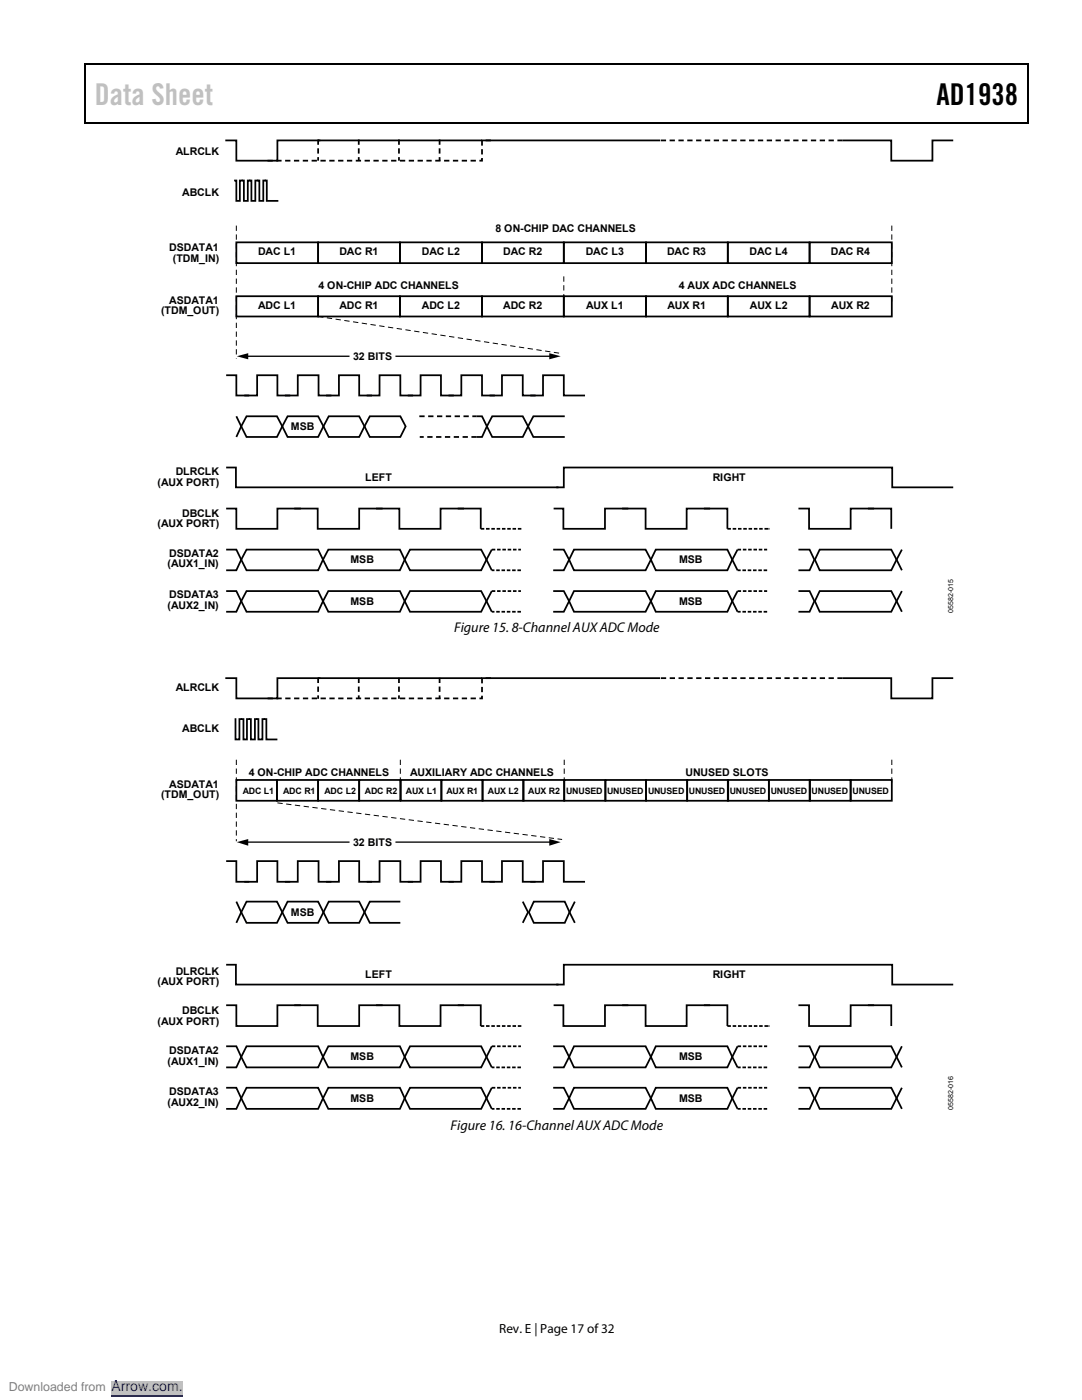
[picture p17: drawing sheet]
<svg xmlns="http://www.w3.org/2000/svg" width="216mm" height="279mm" viewBox="0 0 216 279" stroke-linecap="round" stroke-linejoin="round" font-family="sans-serif">
<defs><g id="words">
<text font-size="6" fill="#c0c0c0" x="18.9" y="21">Data Sheet</text>
<text font-size="6" x="186.9" y="21">AD1938</text>
<g font-size="2.8">
<text x="90.6" y="126.1">Figure 15. 8-Channel AUX ADC Mode</text>
<text x="89.9" y="225.5">Figure 16. 16-Channel AUX ADC Mode</text>
</g>
<text font-size="2.8" fill="#00f" x="22.2" y="277.6">Arrow.com.</text>
<text font-size="2.6" x="99.6" y="266">Rev. E | Page 17 of 32</text>
<text font-size="2.5" fill="#808080" x="1.8" y="277.6">Downloaded from</text>
<g font-size="2.1">
<text x="35.1" y="31">ALRCLK</text>
<text x="36.4" y="39.1">ABCLK</text>
<text x="98.8" y="46.2">8 ON-CHIP DAC CHANNELS</text>
<text x="33.8" y="50.1">DSDATA1</text>
<text x="34.5" y="52.2">(TDM_IN)</text>
<text x="51.5" y="51">DAC L1</text>
<text x="67.7" y="51">DAC R1</text>
<text x="84.2" y="51">DAC L2</text>
<text x="100.4" y="51">DAC R2</text>
<text x="116.9" y="51">DAC L3</text>
<text x="133.1" y="51">DAC R3</text>
<text x="149.6" y="51">DAC L4</text>
<text x="165.8" y="51">DAC R4</text>
<text x="63.5" y="57.7">4 ON-CHIP ADC CHANNELS</text>
<text x="135.4" y="57.7">4 AUX ADC CHANNELS</text>
<text x="32.1" y="62.8">(TDM_OUT)</text>
<text x="33.8" y="60.6">ASDATA1</text>
<text x="51.5" y="61.7">ADC L1</text>
<text x="67.7" y="61.7">ADC R1</text>
<text x="84.2" y="61.7">ADC L2</text>
<text x="100.4" y="61.7">ADC R2</text>
<text x="116.9" y="61.7">AUX L1</text>
<text x="133.2" y="61.7">AUX R1</text>
<text x="149.6" y="61.7">AUX L2</text>
<text x="165.9" y="61.7">AUX R2</text>
<text x="70.5" y="71.9">32 BITS</text>
<text x="58" y="85.9">MSB</text>
<text x="35.1" y="94.8">DLRCLK</text>
<text x="31.4" y="96.9">(AUX PORT)</text>
<text x="72.9" y="96.1">LEFT</text>
<text x="142.2" y="96.1">RIGHT</text>
<text x="31.4" y="105.2">(AUX PORT)</text>
<text x="36.4" y="103.1">DBCLK</text>
<text x="33.4" y="113.2">(AUX1_IN)</text>
<text x="33.8" y="111.1">DSDATA2</text>
<text x="69.9" y="112.4">MSB</text>
<text x="135.5" y="112.4">MSB</text>
<text x="33.8" y="119.4">DSDATA3</text>
<text x="33.4" y="121.5">(AUX2_IN)</text>
<text x="69.9" y="120.7">MSB</text>
<text x="135.5" y="120.7">MSB</text>
<text x="35.1" y="137.9">ALRCLK</text>
<text x="36.4" y="146.1">ABCLK</text>
<text x="49.6" y="154.9">4 ON-CHIP ADC CHANNELS</text>
<text x="81.8" y="154.9">AUXILIARY ADC CHANNELS</text>
<text x="136.8" y="154.9">UNUSED SLOTS</text>
<text x="32.1" y="159.3">(TDM_OUT)</text>
<text x="33.8" y="157.2">ASDATA1</text>
<text x="70.5" y="168.9">32 BITS</text>
<text x="58" y="182.8">MSB</text>
<text x="31.4" y="196.7">(AUX PORT)</text>
<text x="35.1" y="194.6">DLRCLK</text>
<text x="72.9" y="195.3">LEFT</text>
<text x="142.2" y="195.3">RIGHT</text>
<text x="36.4" y="202.4">DBCLK</text>
<text x="31.4" y="204.5">(AUX PORT)</text>
<text x="33.4" y="212.5">(AUX1_IN)</text>
<text x="33.8" y="210.4">DSDATA2</text>
<text x="69.9" y="211.6">MSB</text>
<text x="135.5" y="211.6">MSB</text>
<text x="33.4" y="220.7">(AUX2_IN)</text>
<text x="33.8" y="218.5">DSDATA3</text>
<text x="69.9" y="219.9">MSB</text>
<text x="135.5" y="219.9">MSB</text>
</g>
<g font-size="1.8">
<text x="48.4" y="158.4">ADC L1</text>
<text x="56.5" y="158.4">ADC R1</text>
<text x="64.7" y="158.4">ADC L2</text>
<text x="72.8" y="158.4">ADC R2</text>
<text x="81" y="158.4">AUX L1</text>
<text x="89.1" y="158.4">AUX R1</text>
<text x="97.3" y="158.4">AUX L2</text>
<text x="105.4" y="158.4">AUX R2</text>
<text x="113" y="158.4">UNUSED UNUSED UNUSED UNUSED</text>
<text x="145.6" y="158.4">UNUSED</text>
<text x="153.8" y="158.4">UNUSED</text>
<text x="161.9" y="158.4">UNUSED</text>
<text x="170.1" y="158.4">UNUSED</text>
</g>
<g font-size="1.4">
<text x="190.2" y="122.3" transform="rotate(-90 190.2 122.3)">05582-015</text>
<text x="190.2" y="221.4" transform="rotate(-90 190.2 221.4)">05582-016</text>
</g>
</g></defs>
<path d="M16.9 12.7h.2v1h-.2zM205.1 12.7h.2v1h-.2zM205.1 12.7h.2v.3h-.2zM82.3 24.4h.2v.3h-.2zM205.1 24.4h.2v.3h-.2zM47.2 71.1l2.3-.6v1.2zM109.6 70.5l2.3 .6-2.3 .6zM47.2 168.1l2.3-.7v1.4zM109.6 167.4l2.3 .7-2.3 .7z" fill="#000"/>
<path d="M16.9 12.8h188.2M17 13.7v11M205.2 13.7v11M205.1 24.5h-188.2" fill="none" stroke="#000" stroke-width=".25"/>
<g fill="none" stroke="#000" stroke-width=".35">
<path d="M45 28h2.2v4.1h8.2v-4.1h8.5M46.7 36h.5v4.1h.7v-4.1h.6M48.2 36h.5v4.1h.7v-4.1h.6M49.7 36h.5v4.1h.7v-4.1h.7M51.3 36h.5v4.1h.7v-4.1h.6M52.8 36h.4v4.1h2.3M63.5 28h68.2M168.1 28h9.7v4.1h8.3v-4.1h4.1M47.2 48.4h16.3v4.1h-16.3zM47.2 59.1h16.3v4.1h-16.3zM63.5 48.4h16.3v4.1h-16.3zM63.5 59.1h16.3v4.1h-16.3z"/>
<path d="M79.8 48.4h16.4v4.1h-16.4zM79.8 59.1h16.4v4.1h-16.4zM96.2 48.4h16.3v4.1h-16.3zM96.2 59.1h16.3v4.1h-16.3zM112.5 48.4h16.4v4.1h-16.4zM112.5 59.1h16.4v4.1h-16.4zM128.9 48.4h16.3v4.1h-16.3zM128.9 59.1h16.3v4.1h-16.3zM145.2 48.4h16.3v4.1h-16.3zM145.2 59.1h16.3v4.1h-16.3zM161.5 48.4h16.4v4.1h-16.4zM161.5 59.1h16.4v4.1h-16.4z"/>
<path d="M45.1 74.9h2.1v4h2.5M48.7 78.9h2.6v-4h4.1v4h2.5M56.9 78.9h2.5v-4h4.2v4h2.5M65.1 78.9h2.5v-4h4.1v4h2.5M73.2 78.9h2.5v-4h4.2v4h2.5M81.4 78.9h2.5v-4h4.1v4h2.6M89.5 78.9h2.6v-4h4.1v4h2.5M97.7 78.9h2.5v-4h4.1v4h2.6M105.8 78.9h2.6v-4h4.1v4h4.2M45.1 93.3h2v4h64.3M47.2 83.1l.9 2-.9 2.1M49.2 83.1h6.1l1 2-1 2.1h-6.1l-1.1-2.1z"/>
<path d="M57.4 83.1h6.1l1 2-1 2.1h-6.1l-1.1-2.1zM65.6 83.1h6.1l1 2-1 2.1h-6.1l-1.1-2.1zM73.8 83.1h6.1l1 2-1 2.1h-6.1l-1.1-2.1zM95.1 83.1h1.1l1 2-1 2.1h-1.1M98.2 83.1h6.1l1.1 2-1.1 2.1h-6.1l-1-2.1zM111 97.3h1.5v-4h65.5v4h12.2M112.7 83.1h-6.3l-1 2 1 2.1h6.3M45.1 109.7h2.1l.9 2-.9 2.1h-2.1M45.1 118h2.1l.9 2-.9 2.1h-2.1M45.1 101.5h2.1v4h8.2v-4h4.6M49.2 109.7h14.3l1 2-1 2.1h-14.3l-1.1-2.1zM49.2 118h14.3l1 2-1 2.1h-14.3l-1.1-2.1z"/>
<path d="M58.7 101.5h4.7v4h8.3v-4h4.6M65.5 109.7h14.3l1 2-1 2.1h-14.3l-1-2.1zM65.5 118h14.3l1 2-1 2.1h-14.3l-1-2.1zM75 101.5h4.7v4h8.2v-4h4.7M81.8 109.7h14.2l1.1 2-1.1 2.1h-14.2l-1-2.1zM81.8 118h14.2l1.1 2-1.1 2.1h-14.2l-1-2.1zM91.3 101.5h4.6v4M98.1 109.7l-1 2 1 2.1M98.1 118l-1 2 1 2.1M110.4 109.7h2.1l1.1 2-1.1 2.1h-2.1M110.4 118h2.1l1.1 2-1.1 2.1h-2.1M110.5 101.5h1.9v4h8.3v-4h4.7"/>
<path d="M114.5 109.7h14.3l1.1 2-1.1 2.1h-14.3l-.9-2.1zM114.5 118h14.3l1.1 2-1.1 2.1h-14.3l-.9-2.1zM124.1 101.5h4.7v4h8.2v-4h4.7M130.9 109.7h14.2l1 2-1 2.1h-14.2l-1-2.1zM130.9 118h14.2l1 2-1 2.1h-14.2l-1-2.1zM140.5 101.5h4.6v4M147.2 109.7l-1.1 2 1.1 2.1M147.2 118l-1.1 2 1.1 2.1M159.3 109.7h2.2l1 2-1 2.1h-2.2M159.3 118h2.2l1 2-1 2.1h-2.2M159.3 101.5h2.1v4h8.3v-4h4.7M163.6 109.7h14.2l1.1 2-1.1 2.1h-14.2l-1-2.1z"/>
<path d="M163.6 118h14.2l1.1 2-1.1 2.1h-14.2l-1-2.1zM173.2 101.5h4.6v4M180 109.7l-1.1 2 1.1 2.1M180 118l-1.1 2 1.1 2.1M45 135.3h2.2v4.1h8.2v-4.1h8.5M63.5 135.3h68.2M168.1 135.3h9.7v4.1h8.3v-4.1h4.1M47 143.3v4.3h.8v-4.1h.5M47.2 155.7h8.1v4.1h-8.1zM48 143.5h.6v4.1h.7v-4.1h.6M49.6 143.5h.5v4.1h.8v-4.1h.5M51.1 143.5h.5v4.1h.8v-4.1h.5"/>
<path d="M52.6 143.5h.5v4.1h2.3M55.3 155.7h8.2v4.1h-8.2zM63.5 155.7h8.2v4.1h-8.2zM71.7 155.7h8.2v4.1h-8.2zM80 155.7h8.1v4.1h-8.1zM88.1 155.7h8.2v4.1h-8.2zM96.3 155.7h8.2v4.1h-8.2zM104.4 155.7h8.2v4.1h-8.2zM112.6 155.7h8.2v4.1h-8.2zM120.8 155.7h8.1v4.1h-8.1zM128.9 155.7h8.2v4.1h-8.2zM137.1 155.7h8.2v4.1h-8.2z"/>
<path d="M145.2 155.7h8.2v4.1h-8.2zM153.4 155.7h8.2v4.1h-8.2zM161.5 155.7h8.2v4.1h-8.2zM169.7 155.7h8.2v4.1h-8.2zM45.1 171.9h2.1v4.1h2.5M47.2 179.9l.9 2.2-.9 2.1M48.7 176h2.6v-4.1h4.1v4.1h2.5M49.2 179.9h6.1l1 2.2-1 2.1h-6.1l-1.1-2.1zM56.9 176h2.5v-4.1h4.2v4.1h2.5M57.4 179.9h6.1l1 2.2-1 2.1h-6.1l-1.1-2.1zM65.1 176h2.5v-4.1h4.1v4.1h2.5M65.6 179.9h6.1l1 2.2-1 2.1h-6.1l-1.1-2.1z"/>
<path d="M73.2 176h2.5v-4.1h4.2v4.1h2.5M79.9 179.9h-6.1l-1.1 2.2 1.1 2.1h6.1M81.4 176h2.5v-4.1h4.1v4.1h2.6M89.5 176h2.6v-4.1h4.1v4.1h2.5M97.7 176h2.5v-4.1h4.1v4.1h2.6M104.3 179.9l1.1 2.2-1.1 2.1M105.8 176h2.6v-4.1h4.1v4.1h4.2M106.5 179.9h6.2l.9 2.2-.9 2.1h-6.2l-1-2.1zM114.7 179.9l-1.1 2.2 1.1 2.1M45.1 192.5h2v4h64.3M111 196.5h1.5v-4h65.5v4h12.2M45.1 208.8h2.1l.9 2.1-.9 2.1h-2.1"/>
<path d="M45.1 217.1h2.1l.9 2.1-.9 2.1h-2.1M45.1 200.6h2.1v4.2h8.2v-4.2h4.6M49.2 208.8h14.3l1 2.1-1 2.1h-14.3l-1.1-2.1zM49.2 217.1h14.3l1 2.1-1 2.1h-14.3l-1.1-2.1zM58.7 200.6h4.7v4.2h8.3v-4.2h4.6M65.5 208.8h14.3l1 2.1-1 2.1h-14.3l-1-2.1zM65.5 217.1h14.3l1 2.1-1 2.1h-14.3l-1-2.1zM75 200.6h4.7v4.2h8.2v-4.2h4.7M81.8 208.8h14.2l1.1 2.1-1.1 2.1h-14.2l-1-2.1zM81.8 217.1h14.2l1.1 2.1-1.1 2.1h-14.2l-1-2.1zM91.3 200.6h4.6v4.2M98.1 208.8l-1 2.1 1 2.1"/>
<path d="M98.1 217.1l-1 2.1 1 2.1M110.4 208.8h2.1l1.1 2.1-1.1 2.1h-2.1M110.4 217.1h2.1l1.1 2.1-1.1 2.1h-2.1M110.5 200.6h1.9v4.2h8.3v-4.2h4.7M114.5 208.8h14.3l1.1 2.1-1.1 2.1h-14.3l-.9-2.1zM114.5 217.1h14.3l1.1 2.1-1.1 2.1h-14.3l-.9-2.1zM124.1 200.6h4.7v4.2h8.2v-4.2h4.7M130.9 208.8h14.2l1 2.1-1 2.1h-14.2l-1-2.1zM130.9 217.1h14.2l1 2.1-1 2.1h-14.2l-1-2.1zM140.5 200.6h4.6v4.2M147.2 208.8l-1.1 2.1 1.1 2.1M147.2 217.1l-1.1 2.1 1.1 2.1"/>
<path d="M159.3 208.8h2.2l1 2.1-1 2.1h-2.2M159.3 217.1h2.2l1 2.1-1 2.1h-2.2M159.3 200.6h2.1v4.2h8.3v-4.2h4.7M163.6 208.8h14.2l1.1 2.1-1.1 2.1h-14.2l-1-2.1zM163.6 217.1h14.2l1.1 2.1-1.1 2.1h-14.2l-1-2.1zM173.2 200.6h4.6v4.2M180 208.8l-1.1 2.1 1.1 2.1M180 217.1l-1.1 2.1 1.1 2.1"/>
</g>
<g fill="none" stroke="#000" stroke-width=".35" stroke-dasharray="1.1 .7" stroke-linecap="butt">
<path d="M63.5 27.8v4.3M71.6 27.8v4.3M79.6 27.8v4.3M87.7 27.8v4.3M98 28h-1.8v4.1h-42.9M168.1 28h-36.4M83.7 83.1h11.4M95.1 87.2h-11.3M63.5 135.3v4.2M71.6 135.3v4.2M79.6 135.3v4.2M87.7 135.3v4.2"/>
<path d="M98 135.3h-1.8v4.1h-42.9M168.1 135.3h-36.4"/>
</g>
<g fill="none" stroke="#000" stroke-width=".35" stroke-dasharray=".7 .4" stroke-linecap="butt">
<path d="M95.9 105.5h8.3M98.1 109.7h5.8M98.1 118h5.8M103.9 113.8h-5.8M145.1 105.5h8.2M147.2 118h5.9M147.2 109.7h5.9M153.1 113.8h-5.9M103.9 122.1h-5.8M153.1 122.1h-5.9M95.9 204.8h8.3M98.1 208.8h5.8"/>
<path d="M98.1 217.1h5.8M103.9 213h-5.8M145.1 204.8h8.2M147.2 208.8h5.9M147.2 217.1h5.9M153.1 213h-5.9M103.9 221.3h-5.8M153.1 221.3h-5.9"/>
</g>
<path d="M47.2 45v26.5M112.5 55.2v3.9M177.9 45v15.7M63.5 63.2l48.7 7.4M47.2 151.6v16.3M79.9 151.6v4.6M112.6 151.6v4.6M177.9 151.6v4.6M55.4 160.2l56.8 7.3" fill="none" stroke="#000" stroke-width=".2" stroke-dasharray="1.1 .7" stroke-linecap="butt"/>
<path d="M49.2 71.1h20.5M78.9 71.1h31.1M49.2 168.1h20.5M78.9 168.1h31.1" fill="none" stroke="#000" stroke-width=".26"/>
<path d="M0 276.9h70.6" fill="none" stroke="#fff" stroke-width="2.5" stroke-linecap="butt"/>
<path d="M22.2 275.6h14.3v2.6h-14.3z" fill="#c0c0c0"/>
<path d="M22.2 278.6h14.3" fill="none" stroke="#00f" stroke-width=".2"/>
<path d="M0 276.9h70.6" fill="none" stroke="#fff" stroke-width="2.5" stroke-linecap="butt"/>
<path d="M22.2 275.6h14.3v2.6h-14.3z" fill="#c0c0c0"/>
<path d="M22.2 278.6h14.3" fill="none" stroke="#00f" stroke-width=".2"/>
<path d="M0 276.9h70.6" fill="none" stroke="#fff" stroke-width="2.5" stroke-linecap="butt"/>
<path d="M22.2 275.6h14.3v2.6h-14.3z" fill="#c0c0c0"/>
<path d="M22.2 278.6h14.3" fill="none" stroke="#00f" stroke-width=".2"/>
<path d="M0 276.9h70.6" fill="none" stroke="#fff" stroke-width="2.5" stroke-linecap="butt"/>
<path d="M22.2 275.6h14.3v2.6h-14.3z" fill="#c0c0c0"/>
<path d="M22.2 278.6h14.3" fill="none" stroke="#00f" stroke-width=".2"/>
<path d="M0 276.9h70.6" fill="none" stroke="#fff" stroke-width="2.5" stroke-linecap="butt"/>
<path d="M22.2 275.6h14.3v2.6h-14.3z" fill="#c0c0c0"/>
<path d="M22.2 278.6h14.3" fill="none" stroke="#00f" stroke-width=".2"/>
<path d="M0 276.9h70.6" fill="none" stroke="#fff" stroke-width="2.5" stroke-linecap="butt"/>
<path d="M22.2 275.6h14.3v2.6h-14.3z" fill="#c0c0c0"/>
<path d="M22.2 278.6h14.3" fill="none" stroke="#00f" stroke-width=".2"/>
<path d="M0 276.9h70.6" fill="none" stroke="#fff" stroke-width="2.5" stroke-linecap="butt"/>
<path d="M22.2 275.6h14.3v2.6h-14.3z" fill="#c0c0c0"/>
<path d="M22.2 278.6h14.3" fill="none" stroke="#00f" stroke-width=".2"/>
<path d="M0 276.9h70.6" fill="none" stroke="#fff" stroke-width="2.5" stroke-linecap="butt"/>
<path d="M22.2 275.6h14.3v2.6h-14.3z" fill="#c0c0c0"/>
<path d="M22.2 278.6h14.3" fill="none" stroke="#00f" stroke-width=".2"/>
<path d="M0 276.9h70.6" fill="none" stroke="#fff" stroke-width="2.5" stroke-linecap="butt"/>
<path d="M22.2 275.6h14.3v2.6h-14.3z" fill="#c0c0c0"/>
<path d="M22.2 278.6h14.3" fill="none" stroke="#00f" stroke-width=".2"/>
<path d="M0 276.9h70.6" fill="none" stroke="#fff" stroke-width="2.5" stroke-linecap="butt"/>
<path d="M22.2 275.6h14.3v2.6h-14.3z" fill="#c0c0c0"/>
<path d="M22.2 278.6h14.3" fill="none" stroke="#00f" stroke-width=".2"/>
<path d="M0 276.9h70.6" fill="none" stroke="#fff" stroke-width="2.5" stroke-linecap="butt"/>
<path d="M22.2 275.6h14.3v2.6h-14.3z" fill="#c0c0c0"/>
<path d="M22.2 278.6h14.3" fill="none" stroke="#00f" stroke-width=".2"/>
<path d="M0 276.9h70.6" fill="none" stroke="#fff" stroke-width="2.5" stroke-linecap="butt"/>
<path d="M22.2 275.6h14.3v2.6h-14.3z" fill="#c0c0c0"/>
<path d="M22.2 278.6h14.3" fill="none" stroke="#00f" stroke-width=".2"/>
<path d="M0 276.9h70.6" fill="none" stroke="#fff" stroke-width="2.5" stroke-linecap="butt"/>
<path d="M22.2 275.6h14.3v2.6h-14.3z" fill="#c0c0c0"/>
<path d="M22.2 278.6h14.3" fill="none" stroke="#00f" stroke-width=".2"/>
<path d="M0 276.9h70.6" fill="none" stroke="#fff" stroke-width="2.5" stroke-linecap="butt"/>
<path d="M22.2 275.6h14.3v2.6h-14.3z" fill="#c0c0c0"/>
<path d="M22.2 278.6h14.3" fill="none" stroke="#00f" stroke-width=".2"/>
<path d="M0 276.9h70.6" fill="none" stroke="#fff" stroke-width="2.5" stroke-linecap="butt"/>
<path d="M22.2 275.6h14.3v2.6h-14.3z" fill="#c0c0c0"/>
<path d="M22.2 278.6h14.3" fill="none" stroke="#00f" stroke-width=".2"/>
<path d="M0 276.9h70.6" fill="none" stroke="#fff" stroke-width="2.5" stroke-linecap="butt"/>
<path d="M22.2 275.6h14.3v2.6h-14.3z" fill="#c0c0c0"/>
<path d="M22.2 278.6h14.3" fill="none" stroke="#00f" stroke-width=".2"/>
<path d="M0 276.9h70.6" fill="none" stroke="#fff" stroke-width="2.5" stroke-linecap="butt"/>
<path d="M22.2 275.6h14.3v2.6h-14.3z" fill="#c0c0c0"/>
<path d="M22.2 278.6h14.3" fill="none" stroke="#00f" stroke-width=".2"/>
<use href="#words"/>
</svg>
